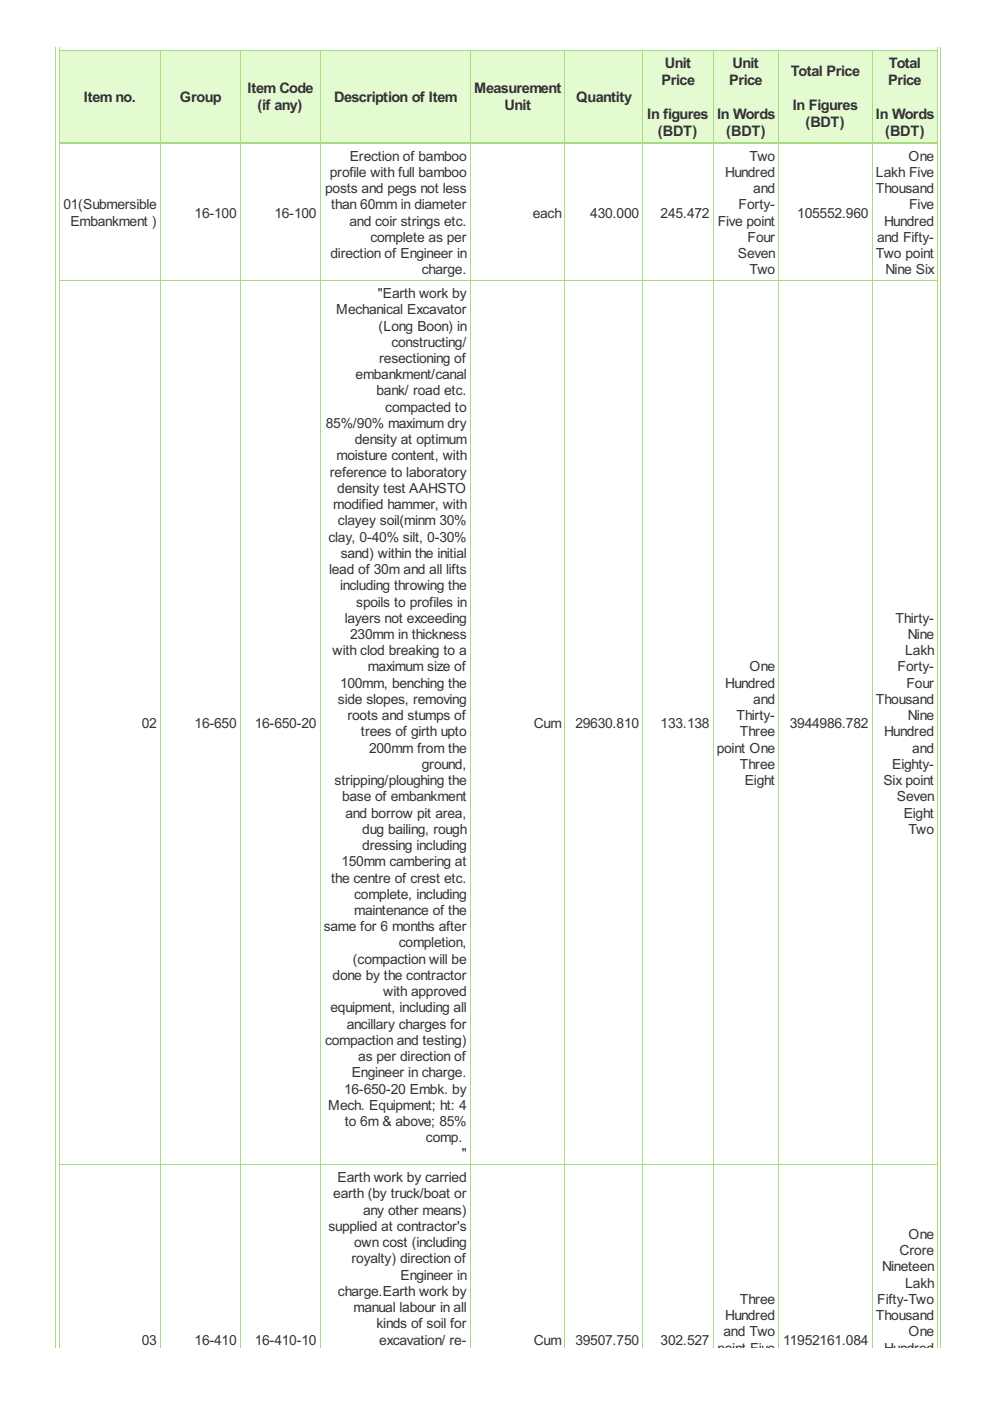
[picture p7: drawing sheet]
<svg xmlns="http://www.w3.org/2000/svg" width="210mm" height="297mm" viewBox="0 0 210 297" stroke-linecap="round" stroke-linejoin="round" font-family="sans-serif">
<defs><g id="words">
<g font-size="3.4" fill="#333">
<text x="141" y="14.4">Unit</text>
<text x="155.3" y="14.4">Unit</text>
<text x="167.7" y="16.2">Total Price</text>
<text x="188.4" y="14.4">Total</text>
<text x="17.8" y="21.6">Itemno.</text>
<text x="38.1" y="21.6">Group</text>
<text x="52.5" y="19.7">Item Code</text>
<text x="54.6" y="23.3">(if any)</text>
<text x="70.8" y="21.6">Description of Item</text>
<text x="100.5" y="19.7">Measurement</text>
<text x="107" y="23.3">Unit</text>
<text x="122.2" y="21.6">Quantity</text>
<text x="140.3" y="18">Price</text>
<text x="154.6" y="18">Price</text>
<text x="168.1" y="23.3">In Figures</text>
<text x="188.3" y="18">Price</text>
<text x="137.2" y="25.2">In figures</text>
<text x="139.5" y="28.8">(BDT)</text>
<text x="152" y="25.2">In Words</text>
<text x="154" y="28.8">(BDT)</text>
<text x="170.8" y="26.9">(BDT)</text>
<text x="185.7" y="25.2">In Words</text>
<text x="187.7" y="28.8">(BDT)</text>
</g>
<g font-size="3.3" fill="#333">
<text x="74.1" y="34.1">Erection of bamboo</text>
<text x="158.9" y="34.1">Two</text>
<text x="192.6" y="34.1">One</text>
<text x="68.9" y="41">posts and pegs not less</text>
<text x="69.9" y="37.5">profile with full bamboo</text>
<text x="153.7" y="37.5">Hundred</text>
<text x="159.7" y="41">and</text>
<text x="185.7" y="37.5">Lakh Five</text>
<text x="185.7" y="41">Thousand</text>
<text x="13.4" y="44.4">01(Submersible</text>
<text x="14.9" y="47.9">Embankment )</text>
<text x="41.3" y="46.1">16-100</text>
<text x="58.2" y="46.1">16-100</text>
<text x="70.2" y="44.4">than 60mm in diameter</text>
<text x="74.1" y="47.9">and coir strings etc.</text>
<text x="113" y="46.1">each</text>
<text x="125.2" y="46.1">430.000</text>
<text x="140.1" y="46.1">245.472</text>
<text x="152.2" y="47.9">Five point</text>
<text x="156.6" y="44.4">Forty-</text>
<text x="169" y="46.1">105552.960</text>
<text x="187.4" y="47.9">Hundred</text>
<text x="192.8" y="44.4">Five</text>
<text x="78.5" y="51.3">complete as per</text>
<text x="158.5" y="51.3">Four</text>
<text x="186" y="51.3">and Fifty-</text>
<text x="70.1" y="54.7">direction of Engineer in</text>
<text x="89.4" y="58.2">charge.</text>
<text x="156.5" y="54.7">Seven</text>
<text x="158.9" y="58.2">Two</text>
<text x="185.7" y="54.7">Two point</text>
<text x="187.7" y="58.2">Nine Six</text>
<text x="80.1" y="63.2">&quot;Earth work by</text>
<text x="71.3" y="66.6">Mechanical Excavator</text>
<text x="80.3" y="70.1">(Long Boon) in</text>
<text x="80.4" y="77">resectioning of</text>
<text x="83" y="73.5">constructing/</text>
<text x="75.4" y="80.4">embankment/canal</text>
<text x="79.8" y="83.8">bank/ road etc.</text>
<text x="81.7" y="87.3">compacted to</text>
<text x="69.1" y="90.7">85%/90% maximum dry</text>
<text x="75.2" y="94.2">density at optimum</text>
<text x="69.9" y="101.1">reference to laboratory</text>
<text x="71.4" y="97.6">moisture content, with</text>
<text x="70.7" y="107.9">modified hammer, with</text>
<text x="71.5" y="104.5">density test AAHSTO</text>
<text x="71.7" y="111.4">clayey soil(minm 30%</text>
<text x="69.7" y="114.8">clay, 0-40% silt, 0-30%</text>
<text x="72.2" y="118.3">sand) within the initial</text>
<text x="69.8" y="121.7">lead of 30m and all lifts</text>
<text x="72.1" y="125.2">including throwing the</text>
<text x="75.5" y="128.6">spoils to profiles in</text>
<text x="73.1" y="132">layers not exceeding</text>
<text x="74.2" y="135.5">230mm in thickness</text>
<text x="189.9" y="132">Thirty-</text>
<text x="192.5" y="135.5">Nine</text>
<text x="70.5" y="138.9">with clod breaking to a</text>
<text x="78" y="142.4">maximum size of</text>
<text x="158.9" y="142.4">One</text>
<text x="190.3" y="142.4">Forty-</text>
<text x="191.9" y="138.9">Lakh</text>
<text x="71.7" y="149.2">side slopes, removing</text>
<text x="72.1" y="145.8">100mm, benching the</text>
<text x="153.7" y="145.8">Hundred</text>
<text x="159.7" y="149.2">and</text>
<text x="185.7" y="149.2">Thousand</text>
<text x="192.2" y="145.8">Four</text>
<text x="30.1" y="154.4">02</text>
<text x="41.3" y="154.4">16-650</text>
<text x="54" y="154.4">16-650-20</text>
<text x="73.7" y="152.7">roots and stumps of</text>
<text x="113.2" y="154.4">Cum</text>
<text x="122" y="154.4">29630.810</text>
<text x="140.1" y="154.4">133.138</text>
<text x="156.2" y="152.7">Thirty-</text>
<text x="167.5" y="154.4">3944986.782</text>
<text x="192.5" y="152.7">Nine</text>
<text x="76.5" y="156.1">trees of girth upto</text>
<text x="78.3" y="159.6">200mm from the</text>
<text x="152" y="159.6">point One</text>
<text x="156.9" y="156.1">Three</text>
<text x="187.4" y="156.1">Hundred</text>
<text x="193.4" y="159.6">and</text>
<text x="70.9" y="166.5">stripping/ploughing the</text>
<text x="89.4" y="163">ground,</text>
<text x="156.9" y="163">Three</text>
<text x="157.9" y="166.5">Eight</text>
<text x="187.3" y="166.5">Six point</text>
<text x="189.2" y="163">Eighty-</text>
<text x="72.5" y="169.9">base of embankment</text>
<text x="73.2" y="173.3">and borrow pit area,</text>
<text x="190.2" y="169.9">Seven</text>
<text x="191.6" y="173.3">Eight</text>
<text x="76.8" y="176.8">dug bailing, rough</text>
<text x="192.6" y="176.8">Two</text>
<text x="72.4" y="183.7">150mm cambering at</text>
<text x="76.8" y="180.2">dressing including</text>
<text x="70.2" y="187.1">the centre of crest etc.</text>
<text x="75.1" y="190.5">complete, including</text>
<text x="68.6" y="197.4">same for 6 months after</text>
<text x="75.1" y="194">maintenance of the</text>
<text x="84.6" y="200.9">completion,</text>
<text x="70.5" y="207.8">done by the contractor</text>
<text x="74.8" y="204.3">(compaction will be</text>
<text x="70.1" y="214.6">equipment, including all</text>
<text x="81.3" y="211.2">with approved</text>
<text x="68.9" y="221.5">compaction and testing)</text>
<text x="73.5" y="218.1">ancillary charges for</text>
<text x="76" y="225">as per direction of</text>
<text x="72.9" y="231.9">16-650-20 Embk. by</text>
<text x="74.6" y="228.4">Engineer in charge.</text>
<text x="69.6" y="235.3">Mech. Equipment; ht: 4</text>
<text x="73.1" y="238.7">to 6m &amp; above; 85%</text>
<text x="90.3" y="242.2">comp.</text>
<text x="97.9" y="245.6">&quot;</text>
<text x="71.6" y="250.6">Earth work by carried</text>
<text x="70.7" y="254.1">earth (by truck/boat or</text>
<text x="77" y="257.5">any other means)</text>
<text x="69.7" y="261">supplied at contractor's</text>
<text x="192.6" y="262.7">One</text>
<text x="74.5" y="267.9">royalty) direction of</text>
<text x="75.1" y="264.4">own cost (including</text>
<text x="187" y="269.6">Nineteen</text>
<text x="190.7" y="266.1">Crore</text>
<text x="71.7" y="274.7">charge.Earth work by</text>
<text x="84.9" y="271.3">Engineer in</text>
<text x="191.9" y="273">Lakh</text>
<text x="75" y="278.2">manual labour in all</text>
<text x="79.8" y="281.6">kinds of soil for</text>
<text x="153.7" y="279.9">Hundred</text>
<text x="156.9" y="276.5">Three</text>
<text x="185.7" y="279.9">Thousand</text>
<text x="186" y="276.5">Fifty-Two</text>
<text x="30.1" y="285.1">03</text>
<text x="41.3" y="285.1">16-410</text>
<text x="54" y="285.1">16-410-10</text>
<text x="80.4" y="285.1">excavation/ re-</text>
<text x="113.2" y="285.1">Cum</text>
<text x="122" y="285.1">39507.750</text>
<text x="140.1" y="285.1">302.527</text>
<text x="152.1" y="286.8">point Five</text>
<text x="153.4" y="283.3">and Two</text>
<text x="166" y="285.1">11952161.084</text>
<text x="187.4" y="286.8">Hundred</text>
<text x="192.6" y="283.3">One</text>
</g>
</g></defs>
<g fill="#e4fad0">
<path d="M12.6 10.7h21.3v19.7h-21.3z"/>
<path d="M33.9 10.7h17v19.7h-17z"/>
<path d="M50.9 10.7h16.9v19.7h-16.9z"/>
<path d="M67.8 10.7h31.8v19.7h-31.8z"/>
<path d="M99.6 10.7h20.1v19.7h-20.1z"/>
<path d="M119.7 10.7h16.5v19.7h-16.5z"/>
<path d="M136.2 10.7h14.9v19.7h-14.9z"/>
<path d="M151.1 10.7h13.9v19.7h-13.9z"/>
<path d="M165 10.7h19.8v19.7h-19.8z"/>
<path d="M184.8 10.7h13.9v19.7h-13.9z"/>
</g>
<path d="M12.6 10.8h186.3" fill="none" stroke="#a8da7f" stroke-width=".21"/>
<g fill="#a8da7f">
<path d="M12.6 9.9h.1v1h-.1z"/>
<path d="M198.7 9.9h.2v1h-.2z"/>
</g>
<g fill="none" stroke="#a8da7f" stroke-width=".21">
<path d="M11.8 9.9v275.8M12.6 10.8h186.3M12.6 10.7v275M34 10.7v275M50.9 10.7v275M67.9 10.7v275M99.7 10.7v275M119.8 10.7v275M136.3 10.7v275M151.2 10.7v275M165.1 10.7v275M184.9 10.7v275"/>
<path d="M198.8 10.7v275M199.5 9.9v275.8M12.6 59.5h186.3M12.6 247h186.3"/>
</g>
<path d="M12.6 30.4h186.3" fill="none" stroke="#a8da7f" stroke-width=".29"/>
<use href="#words"/>
</svg>
